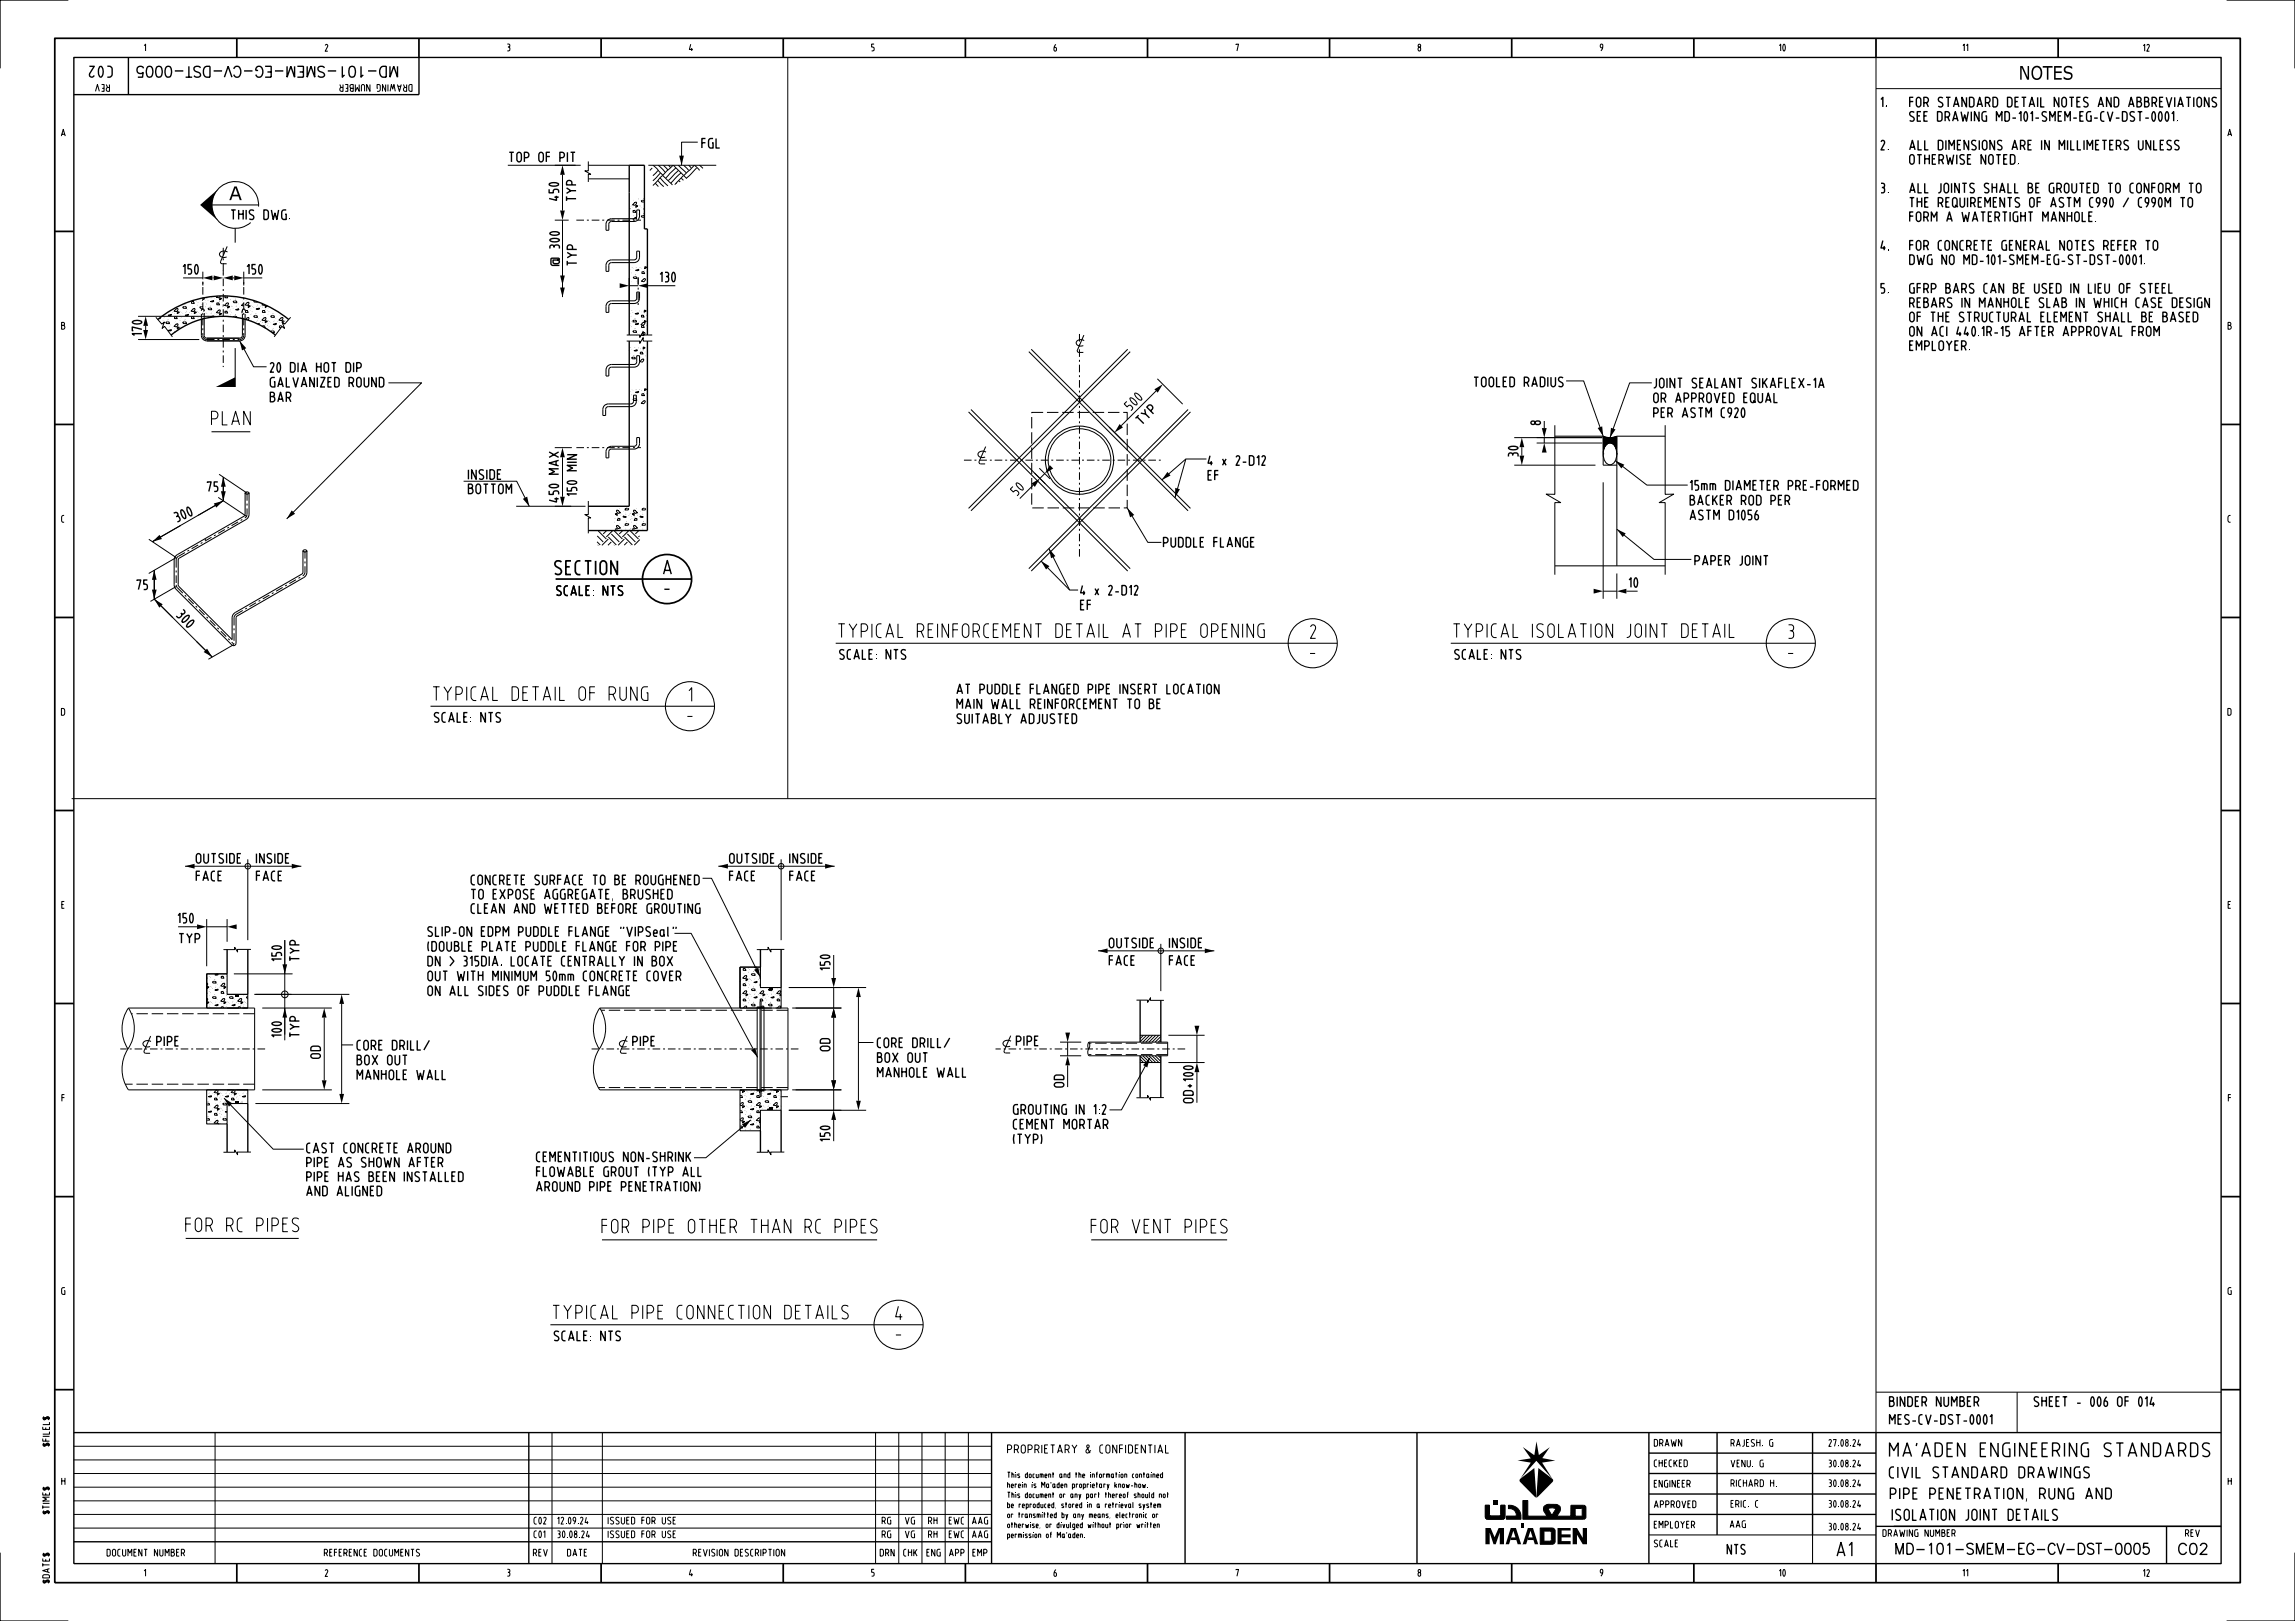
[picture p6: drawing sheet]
<svg xmlns="http://www.w3.org/2000/svg" width="841mm" height="594mm" viewBox="0 0 841 594" stroke-linecap="round" stroke-linejoin="round" font-family="sans-serif">
<defs><g id="words">
<g font-size="5">
<text x="739.7" y="29.2">NOTES</text>
<text x="84" y="73.3">A</text>
<text x="77.5" y="155.7">PLAN</text>
<text x="203.4" y="210.5">SECTION</text>
<text x="243.2" y="210.4">A</text>
<text x="243.5" y="217.6">-</text>
<text x="307.2" y="233.6">TYPICAL REINFORCEMENT DETAIL AT PIPE OPENING</text>
<text x="480.2" y="233.9">2</text>
<text x="532.6" y="233.6">TYPICAL ISOLATION JOINT DETAIL</text>
<text x="655.4" y="233.9">3</text>
<text x="480.1" y="241.1">-</text>
<text x="655.2" y="241.1">-</text>
<text x="158.7" y="256.7">TYPICAL DETAIL OF RUNG</text>
<text x="252.5" y="257">1</text>
<text x="251.9" y="264.2">-</text>
<text x="68.1" y="451.3">FOR RC PIPES</text>
<text x="220.6" y="451.8">FOR PIPE OTHER THAN RC PIPES</text>
<text x="399.9" y="451.8">FOR VENT PIPES</text>
<text x="202.6" y="483.3">TYPICAL PIPE CONNECTION DETAILS</text>
<text x="328.2" y="483.7">4</text>
<text x="328.3" y="490.9">-</text>
<text x="692.4" y="533.8">MA'ADEN ENGINEERING STANDARDS</text>
<text x="673.2" y="570.2">A1</text>
</g>
<g font-size="4">
<text x="41.1" y="24.3" transform="rotate(-180 41.1 24.3)">C02</text>
<text x="146.3" y="24.3" transform="rotate(-180 146.3 24.3)">MD-101-SMEM-EG-CV-DST-0005</text>
<text x="692.4" y="541.5">CIVIL STANDARD DRAWINGS</text>
<text x="692.7" y="549.3">PIPE PENETRATION, RUNG AND</text>
<text x="693.4" y="557.1">ISOLATION JOINT DETAILS</text>
<text x="694.1" y="569.5">MD-101-SMEM-EG-CV-DST-0005</text>
<text x="797.8" y="569.6">C02</text>
</g>
<g font-size="3.5">
<text x="689.3" y="39.2">1.</text>
<text x="699.8" y="39.2">FOR STANDARD DETAIL NOTES AND ABBREVIATIONS</text>
<text x="699.8" y="44.4">SEE DRAWING MD-101-SMEM-EG-CV-DST-0001.</text>
<text x="186.6" y="59.3">TOP OF PIT</text>
<text x="257.2" y="54.2">FGL</text>
<text x="689.3" y="54.9">2.</text>
<text x="699.8" y="54.9">ALL DIMENSIONS ARE IN MILLIMETERS UNLESS</text>
<text x="699.8" y="60.2">OTHERWISE NOTED.</text>
<text x="689.3" y="70.7">3.</text>
<text x="699.8" y="70.7">ALL JOINTS SHALL BE GROUTED TO CONFORM TO</text>
<text x="204.7" y="73.4" transform="rotate(-90 204.7 73.4)">450</text>
<text x="211.1" y="73.6" transform="rotate(-90 211.1 73.6)">TYP</text>
<text x="699.8" y="75.9">THE REQUIREMENTS OF ASTM C990 / C990M TO</text>
<text x="84.7" y="80.4">THIS DWG.</text>
<text x="699.8" y="81.2">FORM A WATERTIGHT MANHOLE.</text>
<text x="689.3" y="91.7">4.</text>
<text x="699.8" y="91.7">FOR CONCRETE GENERAL NOTES REFER TO</text>
<text x="67.1" y="100.4">150</text>
<text x="90.6" y="100.4">150</text>
<text x="205" y="97.2" transform="rotate(-90 205 97.2)">@ 300</text>
<text x="211.3" y="97.2" transform="rotate(-90 211.3 97.2)">TYP</text>
<text x="699.8" y="96.9">DWG NO MD-101-SMEM-EG-ST-DST-0001.</text>
<text x="241.9" y="103.3">130</text>
<text x="689.3" y="107.4">5.</text>
<text x="699.8" y="107.4">GFRP BARS CAN BE USED IN LIEU OF STEEL</text>
<text x="699.8" y="112.7">REBARS IN MANHOLE SLAB IN WHICH CASE DESIGN</text>
<text x="699.8" y="117.9">OF THE STRUCTURAL ELEMENT SHALL BE BASED</text>
<text x="52" y="122.9" transform="rotate(-90 52 122.9)">170</text>
<text x="699.8" y="123.2">ON ACI 440.1R-15 AFTER APPROVAL FROM</text>
<text x="699.8" y="128.4">EMPLOYER.</text>
<text x="99" y="136.4">20 DIA HOT DIP</text>
<text x="99" y="141.8">GALVANIZED ROUND</text>
<text x="540.1" y="141.7">TOOLED RADIUS</text>
<text x="606" y="142.1">JOINT SEALANT SIKAFLEX-1A</text>
<text x="99" y="147.2">BAR</text>
<text x="416.2" y="148.8" transform="rotate(-45 416.2 148.8)">0</text>
<text x="606" y="147.5">OR APPROVED EQUAL</text>
<text x="414.4" y="150.5" transform="rotate(-45 414.4 150.5)">5</text>
<text x="418.6" y="155.8" transform="rotate(-45 418.6 155.8)">T YP</text>
<text x="564.5" y="155.6" transform="rotate(-90 564.5 155.6)">8</text>
<text x="606" y="153">PER ASTM C920</text>
<text x="556.3" y="167.3" transform="rotate(-90 556.3 167.3)">30</text>
<text x="442.7" y="170.5">4 x 2-D12</text>
<text x="171.7" y="175.6">INSIDE</text>
<text x="442.7" y="175.9">EF</text>
<text x="619.4" y="179.6">15mm DIAMETER PRE-FORMED</text>
<text x="76" y="180.1">75</text>
<text x="171.7" y="180.9">BOTTOM</text>
<text x="204.7" y="184" transform="rotate(-90 204.7 184)">450 MAX</text>
<text x="211.3" y="181.7" transform="rotate(-90 211.3 181.7)">150 MIN</text>
<text x="372.7" y="181.7" transform="rotate(-45 372.7 181.7)">5</text>
<text x="619.4" y="185">BACKER ROD PER</text>
<text x="65" y="191.3" transform="rotate(-24 65 191.3)">3</text>
<text x="67.3" y="190.3" transform="rotate(-24 67.3 190.3)">0</text>
<text x="619.4" y="190.5">ASTM D1056</text>
<text x="426.4" y="200.5">PUDDLE FLANGE</text>
<text x="621.1" y="207.1">PAPER JOINT</text>
<text x="597" y="215.2">10</text>
<text x="50.3" y="216">75</text>
<text x="204" y="218.2">SCALE: NTS</text>
<text x="396" y="218">4 x 2-D12</text>
<text x="64.6" y="225.7" transform="rotate(46 64.6 225.7)">3</text>
<text x="66.3" y="227.5" transform="rotate(46 66.3 227.5)">0</text>
<text x="396" y="223.5">EF</text>
<text x="307.7" y="241.6">SCALE: NTS</text>
<text x="533.1" y="241.6">SCALE: NTS</text>
<text x="350.7" y="254.2">AT PUDDLE FLANGED PIPE INSERT LOCATION</text>
<text x="350.7" y="259.7">MAIN WALL REINFORCEMENT TO BE</text>
<text x="159.2" y="264.6">SCALE: NTS</text>
<text x="350.7" y="265.1">SUITABLY ADJUSTED</text>
<text x="71.9" y="316.3">OUTSIDE</text>
<text x="94" y="316.3">INSIDE</text>
<text x="267.4" y="316.3">OUTSIDE</text>
<text x="289.4" y="316.3">INSIDE</text>
<text x="71.9" y="322.7">FACE</text>
<text x="94" y="322.7">FACE</text>
<text x="267.4" y="322.7">FACE</text>
<text x="289.4" y="322.7">FACE</text>
<text x="172.7" y="329.4">TO EXPOSE AGGREGATE, BRUSHED</text>
<text x="172.7" y="324.2">CONCRETE SURFACE TO BE ROUGHENED</text>
<text x="172.7" y="334.7">CLEAN AND WETTED BEFORE GROUTING</text>
<text x="65.3" y="338.2">150</text>
<text x="65.7" y="345.6">TYP</text>
<text x="156.8" y="343.1">SLIP-ON EDPM PUDDLE FLANGE &quot;VIPSeal&quot;</text>
<text x="406.5" y="347.3">OUTSIDE</text>
<text x="428.5" y="347.3">INSIDE</text>
<text x="103.1" y="352.1" transform="rotate(-90 103.1 352.1)">150</text>
<text x="109.7" y="352.1" transform="rotate(-90 109.7 352.1)">TYP</text>
<text x="156.8" y="354">DN &gt; 315DIA. LOCATE CENTRALLY IN BOX</text>
<text x="156.8" y="348.5">(DOUBLE PLATE PUDDLE FLANGE FOR PIPE</text>
<text x="406.5" y="353.7">FACE</text>
<text x="428.5" y="353.7">FACE</text>
<text x="156.8" y="359.4">OUT WITH MINIMUM 50mm CONCRETE COVER</text>
<text x="304.1" y="355.5" transform="rotate(-90 304.1 355.5)">150</text>
<text x="156.8" y="364.8">ON ALL SIDES OF PUDDLE FLANGE</text>
<text x="57.4" y="383.3">PIPE</text>
<text x="103.1" y="380" transform="rotate(-90 103.1 380)">100</text>
<text x="109.7" y="380" transform="rotate(-90 109.7 380)">TYP</text>
<text x="231.9" y="383.3">PIPE</text>
<text x="321.5" y="383.9">CORE DRILL/</text>
<text x="372.5" y="383.2">PIPE</text>
<text x="117.4" y="387.8" transform="rotate(-90 117.4 387.8)">OD</text>
<text x="130.9" y="384.8">CORE DRILL/</text>
<text x="304.1" y="385" transform="rotate(-90 304.1 385)">OD</text>
<text x="321.5" y="389.3">BOX OUT</text>
<text x="130.9" y="395.6">MANHOLE WALL</text>
<text x="130.9" y="390.2">BOX OUT</text>
<text x="321.5" y="394.7">MANHOLE WALL</text>
<text x="389.8" y="398.4" transform="rotate(-90 389.8 398.4)">OD</text>
<text x="437.2" y="404.1" transform="rotate(-90 437.2 404.1)">OD+100</text>
<text x="371.4" y="413.7">CEMENT MORTAR</text>
<text x="371.4" y="408.3">GROUTING IN 1:2</text>
<text x="304.1" y="418.2" transform="rotate(-90 304.1 418.2)">150</text>
<text x="371.4" y="419.1">(TYP)</text>
<text x="112.4" y="422.4">CAST CONCRETE AROUND</text>
<text x="196.6" y="425.7">CEMENTITIOUS NON-SHRINK</text>
<text x="112.4" y="427.7">PIPE AS SHOWN AFTER</text>
<text x="196.6" y="431.1">FLOWABLE GROUT (TYP ALL</text>
<text x="112.4" y="432.9">PIPE HAS BEEN INSTALLED</text>
<text x="196.6" y="436.5">AROUND PIPE PENETRATION)</text>
<text x="112.4" y="438.2">AND ALIGNED</text>
<text x="203.1" y="491.3">SCALE: NTS</text>
<text x="692.4" y="515.3">BINDER NUMBER</text>
<text x="745.4" y="515.3">SHEET - 006 OF 014</text>
<text x="692.4" y="521.9">MES-CV-DST-0001</text>
<text x="633" y="569.5">NTS</text>
</g>
<text font-size="3" x="369.2" y="532.5">PROPRIETARY &amp; CONFIDENTIAL</text>
<g font-size="2.5">
<text x="52.8" y="18.7">1</text>
<text x="119.2" y="18.8">2</text>
<text x="185.9" y="18.6">3</text>
<text x="252.6" y="18.7">4</text>
<text x="319.4" y="18.6">5</text>
<text x="386.2" y="18.8">6</text>
<text x="452.9" y="18.7">7</text>
<text x="519.7" y="18.7">8</text>
<text x="586.4" y="18.6">9</text>
<text x="652" y="18.7">10</text>
<text x="719.3" y="18.7">11</text>
<text x="785.4" y="18.8">12</text>
<text x="40.1" y="31" transform="rotate(-180 40.1 31)">REV</text>
<text x="151" y="31" transform="rotate(-180 151 31)">DRAWING NUMBER</text>
<text x="22.5" y="49.9">A</text>
<text x="816.4" y="49.9">A</text>
<text x="22.6" y="120.6">B</text>
<text x="816.5" y="120.6">B</text>
<text x="22.6" y="191.4">C</text>
<text x="816.5" y="191.4">C</text>
<text x="22.5" y="262.1">D</text>
<text x="816.4" y="262.1">D</text>
<text x="22.6" y="332.8">E</text>
<text x="816.5" y="332.8">E</text>
<text x="22.7" y="403.6">F</text>
<text x="816.6" y="403.6">F</text>
<text x="22.6" y="474.3">G</text>
<text x="816.5" y="474.3">G</text>
<text x="18.1" y="530" transform="rotate(-90 18.1 530)">$FILEL$</text>
<text x="606.2" y="530">DRAWN</text>
<text x="634.3" y="530">RAJESH. G</text>
<text x="670.2" y="530">27.08.24</text>
<text x="606.2" y="537.5">CHECKED</text>
<text x="634.3" y="537.5">VENU. G</text>
<text x="670.2" y="537.5">30.08.24</text>
<text x="22.6" y="544.1">H</text>
<text x="606.2" y="545">ENGINEER</text>
<text x="634.3" y="544.8">RICHARD H.</text>
<text x="670.2" y="544.8">30.08.24</text>
<text x="816.5" y="544.1">H</text>
<text x="18.1" y="554.8" transform="rotate(-90 18.1 554.8)">$TIME$</text>
<text x="606.2" y="552.5">APPROVED</text>
<text x="634.3" y="552.3">ERIC. C</text>
<text x="670.2" y="552.3">30.08.24</text>
<text x="195.7" y="563.5">C01</text>
<text x="195.7" y="558.5">C02</text>
<text x="204.3" y="563.5">30.08.24</text>
<text x="204.3" y="558.5">12.09.24</text>
<text x="222.9" y="563.5">ISSUED FOR USE</text>
<text x="222.9" y="558.5">ISSUED FOR USE</text>
<text x="323.3" y="563.5">RG</text>
<text x="323.3" y="558.5">RG</text>
<text x="331.7" y="563.5">VG</text>
<text x="331.7" y="558.5">VG</text>
<text x="340.2" y="563.5">RH</text>
<text x="340.2" y="558.5">RH</text>
<text x="347.8" y="563.5">EWC</text>
<text x="347.8" y="558.5">EWC</text>
<text x="356.3" y="563.5">AAG</text>
<text x="356.3" y="558.5">AAG</text>
<text x="606.2" y="560">EMPLOYER</text>
<text x="634" y="559.8">AAG</text>
<text x="670.2" y="560.7">30.08.24</text>
<text x="690" y="563">DRAWING NUMBER</text>
<text x="800.9" y="563">REV</text>
<text x="606.2" y="566.8">SCALE</text>
<text x="39.2" y="570.2">DOCUMENT NUMBER</text>
<text x="118.8" y="570.2">REFERENCE DOCUMENTS</text>
<text x="195.5" y="570.2">REV</text>
<text x="208" y="570.2">DATE</text>
<text x="254" y="570.2">REVISION DESCRIPTION</text>
<text x="322.5" y="570.2">DRN</text>
<text x="331.2" y="570.2">CHK</text>
<text x="339.7" y="570.2">ENG</text>
<text x="347.9" y="570.2">APP</text>
<text x="356.5" y="570.2">EMP</text>
<text x="18.1" y="580.1" transform="rotate(-90 18.1 580.1)">$DATE$</text>
<text x="52.8" y="577.6">1</text>
<text x="119.2" y="577.7">2</text>
<text x="185.9" y="577.6">3</text>
<text x="252.6" y="577.6">4</text>
<text x="319.4" y="577.6">5</text>
<text x="386.2" y="577.7">6</text>
<text x="452.9" y="577.6">7</text>
<text x="519.7" y="577.6">8</text>
<text x="586.4" y="577.6">9</text>
<text x="652" y="577.6">10</text>
<text x="719.3" y="577.6">11</text>
<text x="785.4" y="577.7">12</text>
</g>
<g font-size="2">
<text x="369.2" y="545.1">herein is Ma'aden proprietary know-how.</text>
<text x="369.2" y="541.5">This document and the information contained</text>
<text x="369.2" y="548.8">This document or any part thereof should not</text>
<text x="369.2" y="556.1">or transmitted by any means, electronic or</text>
<text x="369.2" y="552.5">be reproduced, stored in a retrieval system</text>
<text x="369.2" y="563.5">permission of Ma'aden.</text>
<text x="369.2" y="559.8">otherwise, or divulged without prior written</text>
</g>
</g></defs>
<g fill="none" stroke="#000" stroke-width=".38">
<path d="M77.8 75.1h17M94.8 75.7a8.6 8.6 0 0 0-10.2-9 8.6 8.6 0 0 0-6.1 12.2 8.6 8.6 0 0 0 13.4 2.7M83.3 90.3l-2.5 5.7 .4 .6 1.8 .1M83.4 92.4a1.82 1.82 0 0 0-3 .9 1.9 1.9 0 0 0 2.6 .8M86.2 83.7v5.2M230.6 95.2h-6.5a1.99 1.99 0 0 0-2 2v2.2h1v-2.2a.99 .99 0 0 1 1-1h6.5M230.6 80.1h-6.5a2.05 2.05 0 0 0-2 2.1v2.2h1v-2.2a.96 .96 0 0 1 1-1h6.5M73.8 116.8v6.1a1.99 1.99 0 0 0 2 2h12a1.99 1.99 0 0 0 2-2v-6.1M74.8 116.8v6.1a.99 .99 0 0 0 1 1h12a1.02 1.02 0 0 0 1-1v-6.1M230.6 110.2h-6.5a2.05 2.05 0 0 0-2 2v2.3h1v-2.3a.99 .99 0 0 1 1-1h6.5M86.2 127.6v14.2M230.6 133.6h-6.5a1.99 1.99 0 0 0-2 2v2.2h1v-2.2a.99 .99 0 0 1 1-1.1h6.5"/>
<path d="M377 128.9l58.4 58.3M377.9 128l58.3 58.3M394.8 128.2l.1 .7 .3 .2h1.8M397.2 122.8l-2.4 5.5M397.3 124.8a1.64 1.64 0 0 0-1.8-.3 1.64 1.64 0 0 0-1 1.6 2.08 2.08 0 0 0 2.5 .5M413.2 128l-58.3 58.3M414.2 128.9l-58.4 58.3M77.5 158.2h14.2M229.4 148h-6.5a2.05 2.05 0 0 0-2 2v2.3h1v-2.3a.99 .99 0 0 1 1-1h6.5M354.9 150.9l58.3 58.4M355.8 150.1l58.4 58.3M435.4 150.1l-58.4 58.3"/>
<path d="M436.2 150.9l-58.3 58.4M569.8 159.8h17.7M587.5 159.8l2.9 .6 2.1-.6M587.5 159.8v10.7h5M587.6 159.9h-.1M587.6 159.9l-.1 .3M587.7 159.9l-.2 .3M587.8 160l-.3 .4 .3-.4M592.1 160l-2.4 2.3M592.2 159.9l-2.4 2.4M592.3 159.9l-2.4 2.4M592.5 159.8v47.6"/>
<path d="M592.5 159.9l-2.5 2.4M592.5 159.8h17.7M230.6 163.5h-6.5a2.05 2.05 0 0 0-2 2.1v2.2h1v-2.2a.96 .96 0 0 1 1-1h6.5M361.2 163.6l-2.4 5.7 .4 .7h1.8M361.3 165.7a1.81 1.81 0 0 0-2.9 1 1.92 1.92 0 0 0 2.6 .8M587.5 166.2h.1M587.5 166.1v.1M587.5 163.5l3.3-3.2-3.3 3.3M587.5 161.4l1.1-1.2-1.1 1.2M587.5 160.9l.9-.7-.9 .9M587.5 160.5l.5-.5-.5 .6M587.5 165.9v.1"/>
<path d="M587.5 165.6v.2M587.6 165.3l-.1 .3M587.6 165.2l-.1 .1M587.6 165l-.1 .2M587.7 164.8l-.2 .3M587.7 164.7l-.2 .3M587.7 164.6l-.2 .3M587.8 164.5l-.3 .3M587.8 164.2l-.3 .5 .3-.4M587.9 164.1l-.4 .4M587.9 160l-.4 .4M587.9 164l-.4 .5"/>
<path d="M588 160l-.5 .8M588.1 163.7l-.6 .7 .5-.5M588.2 163.5l-.7 .7M588.5 163.1a2.06 2.06 0 0 1 2.2-.6 2.06 2.06 0 0 1 1.4 1.8 4.7 4.7 0 0 1-1.7 6 3.3 3.3 0 0 1-2.9-4l.3-2zM588.5 160.2l-1 1.1M588.7 160.2l-1.2 1.3M588.8 160.3l-1.3 1.3M588.9 160.3l-1.4 1.4M589.1 160.3l-1.6 1.6M589.1 160.3l-1.6 1.7M589.3 160.3l-1.8 1.8M589.4 160.3l-1.9 2"/>
<path d="M589.5 160.4l-2 1.9M589.6 160.4l-2.1 2.1M589.7 160.4l-2.2 2.2M589.9 160.4l-2.4 2.3M590.1 160.4l-2.6 2.6M590.2 160.4l-2.7 2.7M590.4 160.4l-2.9 2.9M590.4 162.4l2.1-2-2.1 2M590.6 160.3l-3.1 3.2 3-3.1M590.8 160.3l-3.3 3.5 3.4-3.5M591.1 160.3l-3.6 3.6M591.3 160.2l-3.8 3.8"/>
<path d="M591.5 160.2l-4 4M591.6 160.2l-2.4 2.4M591.6 160.1l-2.3 2.4M591.7 160.1l-2.3 2.3M591.9 160.1l-2.4 2.3M592 160l-2.4 2.4M592.2 164.6l.3-.2-.3 .2M592.2 164.7l.3-.1-.2 .2M592.5 166.2h.1M592.5 166.1h.1M592.5 166h.1M592.5 165.9h.1"/>
<path d="M592.5 165.8h.1M592.5 165.7h.1M592.5 163.6l-.5 .5M592.5 162.6l-.8 .8M592.5 162.2l-1 1M592.5 161.5l-1.4 1.3M592.5 165.2l-.1 .1M592.5 165.1l-.1 .1M592.5 161.1l-1.5 1.6M592.5 160.2l-2.2 2.2M592.5 164.2l-.3 .3M592.5 163l-.6 .7"/>
<path d="M592.5 164.9l-.2 .2M592.5 161.7l-1.1 1.4 1.1-1M592.5 162.5l-.8 .9M592.5 162.1l-1 1.1M592.5 161.1l-1.7 1.5M592.5 160.8l-1.7 1.8M592.5 164l-.3 .4M592.5 162.8l-.7 .8M592.5 160.5l-2 1.9M592.5 164.8l-.2 .2M592.5 164.7l-.2 .2M592.5 161.3l-1.4 1.5 1.4-1.4"/>
<path d="M592.5 162.3l-.9 1M592.5 161.6l-1.2 1.3M592.5 160l-2.3 2.3M592.5 165.6v.1M592.5 163.9l-.4 .4M592.5 163.3l-.5 .7M592.5 160.6l-1.8 1.9M592.5 165.5l-.1 .1M592.5 165.4h-.1M592.5 165.3l-.1 .1M592.5 163.8l-.4 .4M592.5 163.1l-.6 .7"/>
<path d="M592.5 162.7l-.8 .8M89.8 180.7l-.2 8.3-24.7 14.3-.9 1-.2 .9v9.1l.5 1.3 20.6 20.7a.9 .9 0 0 0 1 .2 .9 .9 0 0 0 .6-.8l.2-9.8 25-14.6 .6-.7 .2-1v-7.7M89.9 180.5l.6-.2 .7 .2a.65 .65 0 0 1-.7 .6 .65 .65 0 0 1-.6-.6zM91.3 180.7v7.7l-.2 1-.6 .7-25 14.6-.2 9.6 .2 .6 19.6 19.5v-8l.4-1.3 .7-.6 24.6-14.3 .2-8.3M111.1 201.7l.7-.2 .6 .2a.65 .65 0 0 1-.7 .6 .65 .65 0 0 1-.6-.6zM569.8 207.4h40.4M306.2 235.7h183.8M531.6 235.7h133.6M157.8 258.8h104M75.7 356.9h7.5v7.5h7.6v5h-15.1zM271.2 354.4h7.5v7.5h7.5v7.5h-15zM55.2 379.7l-2.4 5.6 .4 .6 1.8 .1"/>
<path d="M229.8 379.7l-2.4 5.6 .4 .6 1.8 .1M370.4 379.5l-2.5 5.7 .4 .6 1.9 .1M417.8 379.4h7.6M55.3 381.7a1.82 1.82 0 0 0-2.9 .9 1.88 1.88 0 0 0 2.6 .9M75.7 399.4h15.1v5h-7.6v7.5h-7.5zM229.9 381.7a1.81 1.81 0 0 0-2.9 .9 1.88 1.88 0 0 0 2.6 .9M271.2 399.4h15v7.5h-7.5v7.5h-7.5zM370.5 381.6a1.82 1.82 0 0 0-2.9 .9 1.9 1.9 0 0 0 2.6 .9M417.8 389.4h7.6M68.1 453.8h41.4M220.6 454.3h100.8M399.9 454.3h49.8"/>
<path d="M201.7 485.5h136.6M604.2 562.5h83.3M664.2 562.5v10.5"/>
<circle cx="395.6" cy="168.6" r="12.5"/>
<circle cx="481" cy="235.7" r="9"/>
<circle cx="656.2" cy="235.7" r="9"/>
<circle cx="252.8" cy="258.8" r="9"/>
<circle cx="329.3" cy="485.4" r="9"/>
</g>
<path d="M73.8 116.8v-3.1M74.8 113.9a.5 .5 0 0 0-.5-.7 .5 .5 0 0 0-.4 .6 .5 .5 0 0 0 .7 .3l.2-.2M74.8 116.8v-3.1M88.8 113.9a.5 .5 0 0 1 .5-.7 .5 .5 0 0 1 .5 .6 .5 .5 0 0 1-.8 .3l-.2-.2M88.8 116.8v-3.1M89.8 116.8v-3.1" fill="none" stroke="#000" stroke-width=".38" stroke-dasharray="1.7 1.1" stroke-linecap="butt"/>
<g fill="#000">
<path d="M248.9 57h1.7l-.8 3.6zM206.1 60.6l.9 3.5h-1.8zM205.2 77.1h1.8l-.9 3.6zM53.4 115.9l.9 3.5h-1.8zM74.3 101.8l3.5-.8v1.7zM78.3 101l3.5 .8-3.5 .9zM81.8 101.8l3.5-.8v1.7zM85.8 101l3.5 .8-3.5 .9zM205.2 105.4h1.8l-.9 3.5zM205.2 101h1.8l-.9 3.5zM227.1 103.8l3.5 .9-3.5 .8zM233.9 104.7l3.4-.9v1.7z"/>
<path d="M52.5 120.9h1.8l-.9 3.5zM87.8 124.9l2.4 2.7-1.5 .8zM79.1 141.8l7.1-3.6v3.6zM410.3 155.4l1.2 1.2-3.1 1.9zM423 142.7l3.1-1.9-1.8 3.1zM565 156.9h1.8l-.9 3.5zM585.5 156.8l1.6-.6 .4 3.6zM590.3 156.8l1.7 .6-2 3zM81.8 174.9l.9 3.5h-1.7zM206.1 164l.9 3.6h-1.8zM378 177.2l3.1-1.9-1.9 3.1zM384.7 170.5l1.2 1.2-3.1 1.9z"/>
<path d="M427.8 172.9l1.1 1.4-3.2 1.6zM430.7 178.8l1.7 .5-1.8 3.1zM557.7 160.4l.9 3.5h-1.8zM556.8 167h1.8l-.9 3.5zM565.9 162.3l.9 3.5h-1.8zM591.9 168.8l3.3 1.5-1.1 1.4zM55.8 198.5l2.7-2.5 .8 1.5zM78.4 184.5l3.4-1-2.6 2.5zM81 180h1.7l-.9 3.5zM106.9 187l1.2 1.3-3 1.8zM191.6 182.8l1.6-.8 .8 3.5zM205.2 182h1.8l-.9 3.5z"/>
<path d="M413.1 186.1l2.5 2.6-1.5 .9zM592.5 193.9l3.2 1.6-1.1 1.3zM56.6 208.9l.8 3.6h-1.7zM55.7 216.1h1.7l-.8 3.5zM381.5 205.6l3.1 1.9-1.3 1.2zM384.4 201l2.4 2.8-1.6 .8zM584 215.8l3.5 .8-3.5 .9zM592.5 216.6l3.5-.8v1.7zM56.6 219.6l3 1.8-1.2 1.3zM75.9 237.7l1.9 3.1-3.2-1.9zM67.8 317.4l3.5-.9v1.8zM106.9 316.5l3.5 .9-3.5 .9z"/>
<path d="M263.2 317.4l3.5-.9v1.8zM302.4 316.5l3.5 .9-3.5 .9zM72.2 338.7l3.5 .9-3.5 .9zM83.2 339.6l3.5-.9v1.8zM103.5 353.4h1.7l-.8 3.5zM276.3 355.4l1.6-.8 .8 3.5zM304.6 358.4h1.8l-.9 3.5zM402.4 348.4l3.5-.9v1.8zM441.5 347.5l3.5 .9-3.5 .9zM86.4 364.4h1.3v1h-1.3zM104.4 369.4l.8 3.5h-1.7zM118.8 369.4l.9 3.5h-1.8z"/>
<path d="M125.2 364.4l.9 3.5h-1.7zM281.8 361.9h1.3v1h-1.3zM305.5 369.4l.9 3.5h-1.8zM314.6 361.9l.9 3.5h-1.8zM390.4 378.4h1.7l-.9 3.5zM437.7 375.9h1.8l-.9 3.5zM117.9 395.9h1.8l-.9 3.5zM275.2 384.8l1.6-.8 .8 3.4zM304.6 395.9h1.8l-.9 3.5zM391.2 386.9l.9 3.5h-1.7zM421.3 387.7l-.9 3.5-1.5-.9zM438.6 389.4l.9 3.5h-1.8z"/>
<path d="M82.1 402.4l3 1.9-1.2 1.2zM86.4 403.3h1.3v1.1h-1.3zM124.4 400.9h1.7l-.9 3.5zM271.9 412l3.2-1.6-2.1 2.9zM281.8 405.8h1.3v1.1h-1.3zM305.5 406.9l.9 3.5h-1.8zM313.7 403.4h1.8l-.9 3.5zM547.1 549.7h1.6v1.4h-1.6zM557.4 558.4h1.1v1.5h-1.1zM553.8 563.4h1.6l.3 .9h-2.2zM560 563.4h1.6l.3 .9h-2.1z"/>
<path d="M73.3 75.1l6.5-5.7a8.9 8.9 0 0 0 0 11.3z" fill-rule="evenodd"/>
<path d="M544.3 551.6h1.5v3.4l.6 .5 3.4-.1 .2-3.8h1.5l-.2 4.7-.6 .4h-5.6l-.6-.2-.2-.6z" fill-rule="evenodd"/>
<path d="M552.8 551.6a4.2 4.2 0 0 1 4.6 5.1h-5.4v-1.2h3.7a2.45 2.45 0 0 0-2.9-2.7z" fill-rule="evenodd"/>
<path d="M557.1 541.9l5.2-4 .7 10.6h-.5l-5.5-5.5-.2-.5z" fill-rule="evenodd"/>
<path d="M558 530.3l4.3 3 .7-5.1 .9 5 4-2.9-2.7 4 4.7 .9-4.8 .8 3.8 5.9-5.9-6.6-5.9 6.6 3.9-5.9-4.9-.8 4.9-.8z" fill-rule="evenodd"/>
<path d="M562.5 548.5h1l-.5 .2z" fill-rule="evenodd"/>
<path d="M558.1 549.9h1.8v5.7h7l-1.3-2.1 .2-1.4 1.3-.8h3.1l1.1 .4 .5 .6v1.2l-1.3 2.1h5.1l.1-4 5 .1 .5 .6-.1 3.9-.8 .5h-22.2zM567.3 552.9l1.4 2.4 1.5-2.4-.3-.1a3.1 3.1 0 0 0-2.6 .1zM577.2 552.8v2.8l2.5-.1 .1-2.6z" fill-rule="evenodd"/>
<path d="M564.4 559.9h4.3l.8 .3 .4 .7v4l-.3 .6-.9 .4h-4.3zM565.8 561.1v3.7l2.5-.2 .1-3.3-.3-.2z" fill-rule="evenodd"/>
<path d="M563.7 537.9l5.2 4 .3 .6-.2 .5-5.5 5.5h-.5z" fill-rule="evenodd"/>
<path d="M544.3 559.9h1.9l1.5 3.4 1.5-3.4h1.9v6h-1.5v-4.3l-1.5 4.3h-.8l-1.4-4.3v4.3h-1.6z" fill-rule="evenodd"/>
<path d="M553.6 559.9h1.9l1.9 6h-1.2l-1.6-5-1.6 5h-1.3z" fill-rule="evenodd"/>
<path d="M559.9 559.9h1.9l1.9 6h-1.3l-1.6-5-1.5 5h-1.3z" fill-rule="evenodd"/>
<path d="M570.8 559.9h4.8v.9h-3.4v1.5h3.4v1.1h-3.4v1.3h3.4v1.2h-4.8z" fill-rule="evenodd"/>
<path d="M576.3 559.9h1.6l2.1 3.7v-3.7h1.6v6h-1.6l-2.1-3.5v3.5h-1.6z" fill-rule="evenodd"/>
</g>
<g fill="none" stroke="#000" stroke-width=".37">
<path d="M25 .1h-24.9v24.9M815.9 .1h25.1v24.9M288.7 21.1v271.6M687.5 21.1v503.9M687.5 32.5h126.4M215.6 59.2v3.4h-1.3l2.2 1.2h-.9v2.9M255.7 52.1h-5.9v8.5M186.1 60.6h26.7M206.1 64.1v13M215.6 60.6h15M215.6 65.5h15M230.9 76.3l-.2 .3"/>
<path d="M230.9 76.2l-.2 .1M231.2 75.5l.1 .1M231.9 75.9h.1M232 77.2l.7-.1 .3 .7h-1zM232.2 79v.1M232.2 73.4h.1M232.5 79.8l.6-.2 .2 .3-.3 .6M232.6 74.2l-.8 .9 .9 .1 .5-.5-.1-.7-.6 .3M232.6 79.8l-.7 .7M233 76.5v.1M233.8 75.5l-.7-.3-.1 .8 .8-.4M233.8 77v.1"/>
<path d="M234 78.5h.1M234 72.9h.1M234 76.4h.1M234.2 75.2h.1M234.4 77.5h.1M234.6 75.5h.1M235 76.1h.1M235.5 78.9l-.5 .3 .2 .4h.9M235.5 73.3l-.5 .3 .2 .4h.9M235.6 78.9l.5 .2M235.6 73.3l.5 .2M235.8 78.2v.1"/>
<path d="M235.8 72.7h.1M236.1 76.5l-.2 .1h.2M237.6 60.6h24.9M239 61.6l-.9 .9M239.3 60.6l3.6 3.6 3.7-3.6M240.1 67.2l1.2 1.2M241.1 66.2l2.1 2.2M241.1 62.5l-1.8 1.9M241.2 60.6l2.6 2.6M241.8 65.1l3 3M242 63.5l-2.7 2.8M243.1 60.6l1.7 1.7"/>
<path d="M245 60.6l.8 .8M246.4 67.8l-3.5-3.5-3.6 3.7M246.7 60.6l3.8 3.7M247.7 61.5l-3.8 3.8M247.8 67.2l.1 .1M248.6 60.6l2.9 2.7M248.6 62.4l-3.7 3.8M248.7 66.2l.6 .5M249.6 63.3l-3.8 3.8M249.7 65.3l.7 .8M250.5 60.5l1.9 1.9M250.5 64.3l-3.2 3.4"/>
<path d="M250.6 64.3l1 1.1M252.3 60.5l1 1M254.2 60.5v.1M254.3 60.6l-3.7 3.7M254.5 60.5l1.9 1.9M255.3 61.6l-3.8 3.7M256.2 62.5h.1M256.3 60.5l1.3 1.2M81.8 99.1v1.4M203.3 80.7h5.1M206.1 80.7v28.2M231.1 98.8h.1"/>
<path d="M231.4 100h.1M231.7 97.9v.1M232.1 98.5v.1M233.2 98v.1M234.2 98.7l-1.3 .4 .7 .1 .5-.1v-.3M234.5 98h.1M235.2 98.3h.1M235.9 99.5l.3 .8-1-.1v-.6l.7-.1M236.2 99l.1 .1M237.1 97.9l-.8-.2-.1 .8 .8-.5M237.1 99.5h.1M50.6 115.9h28.4"/>
<path d="M53.4 119.4v1.5M57.1 116.3l2.2 2.5 .9-.8-.8 2.3 .9-.7 2.9 3.8M58.6 116.5l.1 .3h-.4M59.5 120h.1M59.6 116v.1M59.7 117.4l.1 .1M60 119.8h.1M60.1 116.4v.1M60.7 115h.1M61.3 117.9l-.6 .2 .3 .5h1.1l-.1-.5-.6-.2M61.5 117.2l.1 .1M61.9 114.5h.1"/>
<path d="M62 119.7h.1M62.6 119h.1M62.9 115.2l-1.3 .3 .7 .2 .5-.1v-.4M63.2 114.5h.1M63.9 114.8v.1M64 116.1l.6-.1 .3 .8-.9-.1zM64.1 118h.1M64.5 113.2l.6-.2 .2 .3-.6 .9-.9-.2 .8-.8M64.6 118.8l-.8 .8 .9 .2 .6-.9-.2-.3-.6 .2M64.9 115.5h.1M65.8 120l-.7-.2-.2 .7 .8-.4M65.8 114.4l-.7-.2-.2 .7 .8-.4"/>
<path d="M65.8 116v.1M65.9 117.4l.1 .1M66 115.3v.1M66.2 119.8h.1M66.2 114.2h.1M66.3 116.4l.1 .1M66.6 114.4v.1M67 115h.1M67.1 101.8h7.2M67.5 117.9l-.5 .2 .2 .5h1.1l-.1-.5-.6-.2M67.5 112.3l-.5 .3 .2 .4h1.1l-.1-.5-.6-.2M67.7 117.2l.1 .1"/>
<path d="M67.7 111.6l.1 .1M68.1 114.5h.1M68.2 114.1h.1M68.8 113.4h.1M69.1 115.2l-1.2 .3 .6 .2 .5-.1 .1-.4M69.4 114.5h.1M70.1 114.8l.1 .1M70.2 116.1l.7-.1 .3 .8-1-.1zM70.4 118h.1M70.4 112.4h.1M70.8 113.2l.5-.2 .1 .7-.5 .5-.9-.2zM70.9 110.4l.3 .8h-1v-.7l.7-.1"/>
<path d="M71.2 115.5h.1M72 114.4l-.7-.2-.1 .7 .8-.4M72 110.4h.1M72 116v.1M72.2 117.4v.1M72.2 111.9h.1M72.2 109.7l.1 .1M72.2 115.3v.1M72.4 114.2h.1M72.5 116.4l.1 .1M72.5 110.9h.1M72.8 114.4v.1"/>
<path d="M73.2 115h.1M73.7 112.3l-.5 .3 .2 .4h.9M73.8 112.3l.5 .1M74 111.6v.1M74.3 103.2v1.4M74.4 109.2l.7 .2M74.8 114.9h.3M75 109.5l-.9 .5h.2M75 115l-.2 .1M75.1 110.9v.1M75.1 116.5v.1M75.2 112.4h.1"/>
<path d="M75.3 110.2v.1M75.3 115.8v.1M75.5 114.7h.1M75.5 109.1h.1M75.6 111.4h.1M75.8 115h.1M75.8 109.4h.1M76.2 109.9v.1M76.2 115.5v.1M76.8 112.8l-.6 .3 .3 .4h1.1l-.1-.5-.6-.2M77 112.1l.1 .1M77.4 109.4v.1"/>
<path d="M77.4 115v.1M77.5 114.6h.1M77.5 109h.1M77.8 101.8h.5M78.1 113.9v.1M78.3 115.8v.3l-.4 .1M78.4 115.7l-1.2 .4 .5 .1M78.4 110.1l-1.2 .4 .6 .1 .5-.1v-.3M78.7 115h.1M78.7 109.4h.1M79.4 115.4h.1M79.4 109.8h.1"/>
<path d="M79.4 111h.7l.4 .7h-1.1zM79.7 112.9v.1M80 113.7l.5-.2 .3 .3-.6 .9-.9-.2 .7-.8M80.4 110.4l.1 .1M80.7 108.4l-.5 .7-.9-.2 .4-.4M81.3 114.9l-.8-.2v.8l.7-.5M81.3 109.4l-.8-.3v.8l.7-.4M81.3 110.9v.1M81.4 112.4h.1M81.5 115.8v.1M81.5 110.2v.1M81.7 114.7h.1"/>
<path d="M81.7 109.1h.1M81.8 111.4h.1M82.4 112.8h.1M82.4 114.1l.7-.1 .3 .7h-1zM82.6 115.9l.1 .1M82.6 110.3h.1M82.7 108.4l-.3 .1v.6h1l-.3-.6M83 111.1l-.7 .8 .8 .2 .5-.5 .1-.4-.2-.3-.6 .3M83.4 113.4l.1 .1M84.3 112.4l-.8-.3-.1 .8 .8-.4M84.3 113.9v.1M84.4 115.4h.1"/>
<path d="M84.4 109.8h.1M84.5 113.3h.1M84.7 112.1h.1M84.8 114.4h.1M84.8 108.8h.1M85.1 112.4h-.1M85.3 101.8h.5M85.4 113h.1M86 115.8l-.5 .4M86 110.2l-.6 .3 .3 .4h1.1l-.1-.5-.6-.2M86.1 115.8l.6 .2 .1 .3M86.2 115.1l.1 .1"/>
<path d="M86.2 109.6h.1M86.6 112.4v.1M86.7 112h.1M87.3 111.4h.1M87.6 113.1l-1.2 .4 .6 .2 .5-.2v-.3M87.9 112.4v.1M88.6 112.8h.1M88.7 109.1h.1M88.8 114v.7M88.9 110.3h.1M89.3 111.1l-.8 .8 .8 .2M89.3 101.8h6.8"/>
<path d="M89.3 102.3v2.3M89.3 111.1l-.1 .1M89.9 112.6h.1M90.1 115.7h.1M90.1 110.1h.1M90.5 116.5l.6-.2 .2 .3-.5 .8M90.6 110.9l.5-.2 .2 .3-.6 .9-.9-.2zM90.6 116.5l-.6 .6M90.6 113.7l.3 .8h-.9v-.7h.6M90.9 113.2h.1M91.8 112.1l-.7-.2-.2 .8 .8-.5M91.8 113.7v.1"/>
<path d="M91.9 115.1l.1 .1M92 113v.1M92.2 117.5h.1M92.2 111.9h.1M92.3 114.2h.1M92.6 112.1v.1M92.6 117.7v.1M93 112.7v.1M93.1 110.2l.1 .5 1.1-.1M93.5 115.6l-.5 .3 .2 .4h1.1l-.1-.5-.6-.2M93.7 114.9l.1 .1M94.1 112.2h.1"/>
<path d="M94.1 117.8v.1M94.2 117.4h.1M94.2 111.8h.1M94.8 116.7v.1M94.8 111.2h.1M95.1 118.6l-.3 .3M95.1 112.9l-1.2 .3 .6 .2 .5-.1 .1-.3M95.1 118.5l-.8 .2M95.4 117.8h.1M95.4 112.2h.1M96.1 112.6h.1M96.1 118.1l.1 .1"/>
<path d="M96.2 119.6l.7-.3 .3 .8h-.3M96.3 111.4l-.3 .3 .9 .2 .2-.2M96.4 115.7h.1M96.8 116.5l-.8 .8 .9 .2 .5-.5-.1-.7-.6 .2M96.9 113.7l.3 .8h-1v-.7h.7M97.2 113.2h.1M97.2 118.8h.1M98 117.7l-.7-.2-.1 .7 .8-.4M98 112.1l-.7-.2-.1 .8 .8-.5M98 113.7v.1M98 119.3v.1M98.2 115.1v.1"/>
<path d="M98.2 118.6v.1M98.2 113v.1M98.4 117.5h.1M98.5 114.2h.1M98.5 119.8h.1M98.8 117.7v.1M99.2 112.8h.1M99.2 118.3h.1M99.7 115.6l-.5 .3 .2 .4h1.1v-.5l-.7-.2M100 114.9v.1M100.3 117.8v.1M100.5 117.4h.1"/>
<path d="M101 116.7l.1 .1M101.3 118.5l-1.2 .3 .6 .2 .5-.2 .1-.2M101.7 117.8h.1M102.3 118.1l.1 .1M102.6 115.7h.1M103 116.5l-.8 .8 1 .2 .5-.9-.2-.3-.6 .2M103.3 119.7l-.2-.4-.7 .1v.6l.6 .1M103.4 118.8h.1M103.4 118.1l.1 .1M104.2 117.8l-.6 .3M104.2 117.7l-.7-.2-.1 .5M104.5 118.6h.1"/>
<path d="M104.7 117.5h.1M105 117.7v.1M106.5 116.3l-2.2 2.5-.9-.8 .8 2.3-.9-.7-2.8 3.8M230.6 101.9v8.8M230.6 104.7h3.3M230.9 114.8h.1M231 118.6h.1M231.1 119.2h.1M231.2 115.9h.1M231.2 119.7h.1M231.3 103.3h.1M231.5 113.9h.1"/>
<path d="M231.5 117.7v.1M231.9 114.4v.1M231.9 118.2v.1M232.4 117.3l-.5 .3 .2 .4h1.1v-.5l-.7-.2M232.6 101.4l-.5 .2 .2 .4 1.1 .1-.1-.5-.6-.2M232.7 116.6v.1M232.8 100.7l.1 .1M233 113.9v.1M233 117.8h.1M233.2 119.1h.1M233.3 103.1h.1M233.7 118.4h.1"/>
<path d="M233.9 102.5h.1M233.9 101.9v2.3M234 114.6l-1.2 .4 .6 .1 .5-.1 .1-.3M234 118.4l-1.2 .4 .6 .1 .5-.1 .1-.3M234.3 113.9h.1M234.4 117.8h.1M235 114.3h.1M235 118.1h.1M235.1 115.6l.6-.1 .3 .7h-.9zM235.1 119.4l.7-.1 .3 .7h-1zM235.3 117.4h.1M235.4 101.5h.1"/>
<path d="M235.7 118.2l.4-.2 .3 .3-.6 .9-.9-.2zM235.8 102.3l.5-.2 .2 .3-.5 .9-.9-.3 .7-.7M236 115h.1M236.1 118.8h.1M236.9 113.9l-.8-.2-.1 .7 .8-.4M236.9 117.7l-.8-.2v.7l.8-.4M236.9 115.4v.1M236.9 119.2v.1M237 116.9h.1M237.2 100.9l.1 .1M237.3 104.7h10.2M50.6 124.4h22.4"/>
<path d="M59.5 120.1h.1M61.9 120.1h.1M62.9 120.7l-1.3 .4 .7 .2 .5-.2v-.2M63.2 120.1h.1M63.9 120.4h.1M64.2 121.7l-.2 .2M64.9 121.1h.1M66.6 120v.1M87.8 124.9l5.1 9.5h4.8M98.2 120.7h.1M99.7 121.2l-.4 .4M99.8 121.2l.7 .2v.5h-.8"/>
<path d="M100 120.5v.1M101 122.3h.1M229.7 122.8h4.8v.8l1.2-2.1v1.3h3.3M229.7 125h4.8v.8l1.2-2.1v1.3h3.3M230.5 128.3h.1M230.7 132.7h.1M230.8 129.4h.1M231.1 127.4v.1M231.2 123h.1M231.5 128h.1M232 130.8l-.5 .3 .2 .4h1.1l-.1-.5-.6-.2M232.2 130.1l.1 .1"/>
<path d="M232.4 121.1l-.5 .3 .3 .4h1.1l-.1-.5-.6-.2M232.6 127.5h.1M232.7 120.4v.1M232.7 132.6h.1M233.2 122.9h.1M233.3 131.9v.1M233.6 128.1l-1.2 .4 .6 .2 .5-.2v-.3M233.7 122.2h.1M233.9 127.5h.1M234.6 127.8h.1M234.7 129.1l.6-.1 .4 .7h-1.1zM234.8 130.9h.1"/>
<path d="M235.2 131.7l.5-.2 .2 .3-.5 .9-.9-.2 .7-.8M235.3 121.2h.1M235.6 128.5h.1M235.7 122l-.8 .8 .9 .2 .5-.5 .1-.4-.3-.3-.5 .2M236.5 127.4l-.8-.2v.7l.7-.4M236.5 129h.1M236.6 130.4h.1M237.1 120.7h.1M424.1 138.8l9.3 9.3M573.9 139.6h6.4l7.2 20.2M142.3 140.3h12.2l-49.4 49.8M231 143.5v.1"/>
<path d="M231.2 147.9h.1M231.4 144.7h.1M231.6 142.7h.1M232 143.2v.1M232.5 146.1l-.5 .2 .2 .4 1.1 .1v-.5l-.7-.2M232.8 145.4v.1M233.1 142.7v.1M233.3 147.8h.1M233.8 147.2h.1M234.1 143.4l-1.2 .3 .6 .2 .6-.4M234.4 142.7h.1M235.1 143l.1 .1"/>
<path d="M235.4 146.2h.1M235.8 147l.5-.2 .2 .3-.6 .8-.9-.1zM235.8 144.2l.4 .8-1-.1v-.6l.6-.1M236.1 143.7h.1M237 142.6l-.7-.2-.1 .8 .7-.5M237 144.2v.1M237.1 145.6l.1 .1M406.4 156.5l5.8 5.7M423.6 143.3l-12.7 12.7M565.9 154.3v2.6M569.8 155.8v25.3h-3.2l5.3 3.1h-2.1v26.4M605.3 140.3h-8.1l-7.2 20.1"/>
<path d="M610.2 155.8v25.3h3.1l-5.3 3.1h2.2v26.4M80.3 173.8l10.2 6.9M81.8 174.9v8.6M169.9 176.3h19.4l4.7 9.2M203.3 164h6.2M206.1 167.6v14.4M378.6 177.8l-4.9 4.9M379.1 173.3l3.9 4M380.9 171.6l3.9 3.9M382.8 173.6l-1.7 1.7M434.6 168.2l-4 14.2M442.1 168.2h-7.5l-8.9 7.7"/>
<path d="M554.9 160.4h32.3M554.9 170.5h29.8M557.7 163.9v3.1M563.1 162.3h24.1M565.9 160.4v1.9M587.5 176.7v42.7M591.9 168.8l11.6 9h15M54.5 197.6l10.1 6.7-10.1 5.8M80 182.3l10.5 7M81.8 183.5l-26 15M81.8 183.5l-9.2 5.3M189.2 185.5h25.4"/>
<path d="M215.6 183.6v5h-1.3l2.2 1.2h-.9v5.6M218.8 198.5l1.2 1.2M218.9 196.4l2.2 2.2M219.2 194.5l3 3M219.2 199.7l-.1 .1M220.1 194.4l-.1 .1M222.3 194.4l-1.2 1.2M222.9 197.5l-2.3 2.3M222.9 196.8l2.9 2.9M224 195.6l2.9 3M224 198.6l-1.2 1.2M224.5 194.4l-2.3 2.4"/>
<path d="M225.1 194.5l3 3M225.1 199.7l-.1 .1M225.2 191.3v.1M225.4 193.9l.7-.2 .1 .4M225.4 188.3l.7-.2 .1 .8-.8-.5M225.4 189.9v.1M225.4 194l.2 .1M226 194.4l-.2 .1M226.2 189.4h.1M226.5 189.9l.7 .1v.6l-1 .1zM226.6 192.7l.8 .8-.9 .2-.5-.5 .1-.7 .6 .2M226.6 187.1l.8 .8-.9 .2-.5-.5 .1-.7 .6 .2"/>
<path d="M227 191.9h.1M227 186.3h.1M227.3 188.7l-.1 .1M227.9 194h.1M227.9 188.4h.1M228.2 194.4l-1.3 1.2M228.3 189.1l1.2 .3-.6 .2-.5-.1-.1-.3M228.5 192.9h.1M228.6 187.3l-.1 .1M228.8 197.5l-2.3 2.3M228.8 196.8l2.9 2.9M229.1 193.6h.1"/>
<path d="M229.1 188h.1M229.3 188.4h.1M229.3 194h.1M229.6 191.1v.1M229.8 191.8l-.7 .2v.5h1.1l.2-.5-.5-.2M229.8 186.2l-.7 .2v.5h1.1l.2-.4-.5-.3M229.9 195.6l2.9 3M229.9 198.6l-1.2 1.2M230.4 188.9v.1M230.4 194.4l-2.3 2.4M230.8 193.9v.1M230.8 188.3v.1"/>
<path d="M231 190.4h.1M231 199.7v.1M231 194.5l3 3M231.1 193.7h.1M231.1 188.1h.1M231.4 189.2v.1M231.4 191.3v.1M231.6 189.9v.1M231.6 193.9l.7-.2 .1 .4M231.6 188.3l.7-.2 .1 .8-.7-.5M231.7 194l.1 .1M231.9 194.4l-.2 .1"/>
<path d="M232.3 186.9l1.3 1-.9 .2-.6-.9zM232.4 189.4h.1M232.8 189.9l.6 .1v.6l-1 .1zM232.8 192.7l.8 .8-.9 .2-.6-.9 .2-.3 .6 .2M233.2 191.9h.1M233.2 186.3h.1M233.5 188.7l-.1 .1M234.1 194.4l-1.3 1.2M234.1 194h.1M234.2 188.4h-.1M234.4 196.3l-.4 .5M234.5 197.7l-2.1 2.1"/>
<path d="M234.5 189.1l1.2 .3-.6 .2-.5-.1-.1-.3M234.8 192.9h.1M234.8 187.3v.1M235.3 193.6h.1M235.3 188h.1M235.5 188.4h.1M235.5 194h.1M235.9 191.1l-.1 .1M236 191.8l-.6 .2-.1 .5h1.1l.2-.4M236 186.2l-.6 .2-.1 .5h1.1l.2-.4M236.1 191.8l.5 .2M236.1 186.2l.5 .2"/>
<path d="M413.1 186.1l7.5 12.6h5M592.5 193.9l13.6 11.1h13.7M56.6 208.9v10.7l21.2 21.2-5.8-5.7M64.6 214.9l-9.5 5.5M381.5 205.6l10.5 10.6M384.4 201l7.6 15.2h3.1M587.5 216.6h5M592.5 210.1v9.3M596 216.6h4.1M85.8 236.1l-9.4 5.5M26.2 292.7h661.3M67.8 317.4h42.6"/>
<path d="M90.8 314.9v29.6M263.2 317.4h42.7M286.2 314.9v29.6M65.3 339.6h6.9M75.7 336.8v17.3M75.7 339.6h7.5M83.2 336.8v8.3M257.5 321.8h3.2l18 36.3-.3 .3 .3 .1M75.7 356.9h7.5M75.7 358.2v.3M75.8 357.2h.1M76.7 357.7h.1"/>
<path d="M76.8 359.1h.1M76.9 357h.1M77.2 358.1l.1 .1M78.4 359.5l-.5 .3 .2 .4h1.1l-.1-.4-.6-.3M78.6 358.9l.1 .1M79.9 356.9l-1.2 .3 .7 .2 .5-.2v-.3M81.2 359.6l.1 .1M81.7 357.7l.4 .8-1-.1v-.6l.6-.1M82.1 357.2h.1M82.9 357.7h.1M83 359.1h.1M83.1 357h.1"/>
<path d="M85.7 356.9h21.5M92 347.9h-5l.1 1-1.1-1.8v.9h-4.1M104.4 344.5v36.7M247.2 342h6.1l24.3 45.4M271.2 354.4h7.5M271.2 359.7v.3M271.3 359.6h-.1M271.6 358.9h.1M272.3 359.3h.1M272.3 355l.7-.1 .4 .7h-1.1zM272.6 356.8h.1M272.9 357.6l-.7 .8 .9 .2 .5-.9-.2-.3-.5 .2"/>
<path d="M273.3 359.9l.1 .1M274.2 358.8l-.8-.2v.8l.7-.5M274.2 354.8v.1M274.3 356.3h.1M274.4 359.7v.1M274.6 358.6h.1M274.7 355.3h.1M275 358.8v.1M275.3 359.4v.1M275.9 356.7l-.6 .3 .3 .4h1.1l-.1-.5-.6-.2M276.1 356l.1 .1M276.3 354.4h1.1"/>
<path d="M276.5 358.9h.1M276.6 358.5h.1M277.2 357.9h.1M277.5 359.6l-1.2 .4 .6 .1 .5-.1 .1-.3M277.8 358.9h.1M278.5 359.3h.1M278.7 355v.6M287.4 347.9h-5l.1 1-1.1-1.8v.9h-4.1M305.5 349.9v8.5M402.4 348.4h42.6M425.4 345.9v17.3M47.1 369.4a13.7 13.7 0 0 0-.2 15"/>
<path d="M47.1 369.4h46.2v30h-46.2a13.7 13.7 0 0 1-.2-15M47.1 369.4a13.7 13.7 0 0 1-.2 15M75.7 369.4h.1M75.7 363.8v.2M75.7 365.9l.4 .2-.4 .8M75.7 360.3l.4 .3-.4 .7M75.8 368.4h.1M75.8 362.8h.1M76.7 367.3l-.8-.2-.1 .7 .8-.4M76.7 361.7l-.8-.2-.1 .7 .8-.4M76.7 363.2v.1M76.7 368.9h.1"/>
<path d="M76.8 364.7h.1M76.9 368.2h.1M76.9 362.6h.1M77.1 367.1h.1M77.1 361.5h.1M77.2 369.3l.1 .1M77.2 363.7h.1M77.5 367.3h-.1M77.5 361.7h-.1M77.9 362.3h.1M77.9 367.9h.1M78.4 365.2l-.5 .2 .2 .4 1.1 .1-.1-.6-.6-.1"/>
<path d="M78.6 364.5l.1 .1M79 361.7v.1M79 367.3v.1M79.1 366.9h.1M79.1 361.3h.1M79.7 366.3h.1M79.7 360.7h.1M80 368l-1.3 .4 .7 .1 .5-.1v-.3M80 362.4l-1.3 .4 .7 .2 .5-.2v-.3M80.3 367.3h.1M80.3 361.7l.1 .1M81 367.7h.1"/>
<path d="M81 362.1h.1M81.1 363.4l.6-.1 .4 .7h-1zM81.2 365.3h.1M81.7 366l-.8 .8 .9 .3 .4-.5v-.7l-.6 .2M81.7 360.5l.5-.3 .2 .4-.6 .9-.9-.2zM81.7 368.9l-.6 .1v.4M81.7 368.9l.3 .5M82.1 362.8h.1M82.1 368.4h.1M82.9 367.3l-.7-.2-.1 .7 .7-.4M82.9 361.7l-.7-.2-.1 .7 .7-.4M82.9 363.2v.1"/>
<path d="M82.9 368.9h.1M83 364.7h.1M83.1 362.6h.1M83.1 368.2h.1M83.2 364.4h7.6M83.3 367.1h.1M83.4 369.3l.1 .1M83.7 367.3h.1M84.1 367.9h.1M84.6 365.2l-.5 .2 .2 .4 1.1 .1-.1-.6-.6-.1M84.8 364.5l.1 .1M85.2 367.3v.1"/>
<path d="M85.3 366.9h.1M85.9 366.3h.1M86.2 368l-1.2 .4 .6 .1 .5-.1 .1-.3M86.5 367.3h.1M87.2 367.7h.1M87.9 366l-.8 .8 .9 .3 .5-.5-.1-.7-.6 .2M88 368.9l-.7 .1v.4M88 368.9l.2 .5M88.3 368.4h.1M89.1 367.3l-.7-.2-.1 .7 .8-.4M89.1 368.9h.1M89.3 364.7h.1"/>
<path d="M89.3 368.2h.1M89.5 367.1h.1M89.6 369.3l.1 .1M89.9 367.3h.1M90.3 367.9h.1M90.8 365.2l-.5 .2 .5 .4M93.2 364.4h34.8M96.1 369.4h25.5M118.8 372.9v23M125.2 367.9v33M219.8 369.4a13.7 13.7 0 0 0-.2 15M219.8 369.4a13.7 13.7 0 0 1-.2 15"/>
<path d="M219.8 369.4h58.9M271.2 365.2h.1M271.2 365.3v.2M271.6 364.5h.1M272.3 364.8v.1M272.3 366.1l.7-.1 .4 .8-1.1-.1zM272.4 369.4l.5-.6 .5-.2 .2 .3-.1 .5M272.6 368h.1M272.6 362.4h.1M272.9 363.2l.5-.2 .2 .3-.5 .9-.9-.2zM273 360.4l.4 .8h-1.1v-.7h.7M273.3 365.5h.1"/>
<path d="M274.2 364.4l-.8-.2v.7l.7-.4M274.2 360.4v.1M274.2 366v.1M274.3 361.9h.1M274.3 367.4l.1 .1M274.4 365.3v.1M274.6 364.2h.1M274.7 366.5h.1M274.7 360.9h.1M275 364.4v.1M275.3 365h.1M275.9 367.9l-.6 .3 .3 .4h1.1l-.1-.5-.6-.2"/>
<path d="M275.9 362.3l-.6 .3 .3 .4h1.1l-.1-.5-.6-.2M276.1 367.2l.1 .1M276.1 361.6l.1 .1M276.5 364.5v.1M276.6 364.1h.1M277.2 363.4v.1M277.2 369h.1M277.5 369h2.5v.4h-2.5zM277.5 369.4v30M277.5 365.2l-1.2 .3 .6 .2 .6-.4M277.8 364.5h.1M278.5 366.9h.4v35h-.4z"/>
<path d="M278.5 364.8l.1 .1M278.6 366.1l.7-.1 .3 .8-1-.1zM278.7 360.5v.7M278.7 361.9h7.5M278.8 362.4h.1M279 369l.6-.4 .3 .4M279.2 363.2l.4-.2 .3 .3-.6 .9-.9-.2zM279.6 365.5h.1M280 369.4v30M280.4 364.4l-.8-.2v.7l.8-.4M280.4 366v.1M280.6 367.4v.1"/>
<path d="M280.6 361.9h.1M280.6 365.3v.1M280.8 364.2h.1M281 366.5h.1M281.2 364.4v.1M281.6 365h.1M281.8 362.5l-.2 .1 .2 .4 1.1-.1M282.1 367.9l-.5 .3 .2 .4h1.1v-.5l-.7-.2M282.4 367.2v.1M282.7 364.5v.1M282.9 364.1h.1M283.4 369h.1"/>
<path d="M283.4 363.4l.1 .1M283.7 365.2l-1.2 .3 .6 .2 .5-.2 .1-.2M284.1 364.5h.1M284.7 364.8l.1 .1M284.8 366.1l.7-.1 .3 .8-1-.1zM284.8 369.4l.5-.6 .6-.2 .2 .3-.2 .5M285 362.4h.1M285 368h.1M285.4 363.2l.5-.2 .2 .3-.6 .9-.9-.2zM285.8 365.5h.1M286.2 364.3l-.3-.1-.1 .7 .4-.2M286.2 369.4h2.5v30h-2.5"/>
<path d="M289.1 361.9h28.3M290.3 369.4h18M305.5 361.9v7.5M305.5 372.9v23M314.6 365.4v38M416.5 366.5h4v.8l1.1-1.7v1h4.9M417.9 379.4l-.1 .1M419 379.4l-1.2 1.2M420.2 379.4l-2.4 2.3M421.3 379.4l-2.5 2.5M422.4 379.4l-2.5 2.5M423.5 379.4l-2.5 2.5"/>
<path d="M424.7 379.4l-2.5 2.5M425.4 379.8l-2.1 2.1M428.2 379.4h13.2M438.6 379.4v10M77.3 399.7v.1M79.6 399.4l-.4 .1M79.8 399.4l.1 .2-.5 .9-.9-.2 .7-.8M83.5 399.7v.1M85.8 399.4l-.4 .1M86 399.4v.6l-.4 .5-.9-.2 .8-.8M89.7 399.7v.1M96.1 399.4h25.5"/>
<path d="M125.2 382.9h4.2M219.6 384.4a13.7 13.7 0 0 0 .2 15h58.9M272 399.4l-.2 .2-.6-.2M272.9 399.8l-.7-.2-.1 .7 .8-.4M273.4 399.6h.1M273.7 399.8v.1M275.2 399.9h.1M275.4 399.4h.1M276.6 399.9h.1M277.2 399.4h.3M277.5 399.4h2.5v.4h-2.5zM278.4 399.8l-.1 .5 .2-.1"/>
<path d="M279 399.8h.2M279.1 399.9l-.2 .1M280 399.8l-.1 .1M281.5 399.9h.1M281.6 399.4h.1M282.8 399.9h.1M283.4 399.4l.9 .2 .2-.2M285.4 399.8l-.7-.2-.1 .7 .7-.4M285.8 399.6h.1M286.2 399.8v.1M290.3 399.4h18M305.5 399.4v7.5"/>
<path d="M314.6 382h5.5M388.4 386.9h7.8M388.4 381.9h7.8M391.2 381.9v5M391.2 390.4v7.9M399 381.9l-.4 1.2 .4 1.3M399 381.9l.4 1.2-.4 1.3M399 381.9h28.9v5h-28.9l-.4-1.3 .4-1.2M417.8 387l2.4 2.4M417.8 388.1l1.2 1.3M417.8 389.2l.1 .2M418.8 386.9l2.5 2.5"/>
<path d="M419.9 386.9l2.5 2.5M421 386.9l2.5 2.5M421.3 387.7l-10.3 19h-4.4M422.2 386.9l2.5 2.5M423.3 386.9l2.1 2M424.5 386.9l.9 .9M425.4 381l-.9 .9M428.2 389.4h13.2M438.6 392.9v11.2M76 409.8l-.3 .1M76 404.2l-.3 .1M76.1 409.8l.6 .2 .1 .5-1.1-.1"/>
<path d="M76.1 404.2l.6 .2 .1 .5h-1.1M76.2 409.1l.1 .1M76.2 403.5l.1 .1M76.6 400.8v.1M76.6 406.4h.1M76.7 411.6h.1M76.7 406h.1M76.7 400.4h.1M77.3 410.9h.1M77.3 405.3h.1M77.5 407.1l-1.2 .4 .7 .1 .5-.1v-.3M77.5 401.5l-1.2 .3 .7 .2 .5-.1v-.3"/>
<path d="M77.9 406.4h.1M77.9 400.8h.1M78.6 406.7h.1M78.6 401.1v.1M78.6 408l.7-.1 .4 .8h-1.1zM78.6 402.4l.7-.1 .4 .8-1.1-.1zM78.8 409.9h.1M78.8 404.3h.1M79.2 410.7l.5-.2 .2 .3-.5 .9-.9-.2 .7-.8M79.2 405.1l-.7 .8 .9 .2 .5-.9-.2-.3-.5 .2M79.6 407.4l.1 .1M79.6 401.8h.1"/>
<path d="M79.7 411.9h.7M80.5 406.3l-.8-.2v.8l.7-.5M80.5 400.7l-.8-.2v.8l.7-.5M80.5 402.3v.1M80.5 407.9v.1M80.6 409.4h.1M80.6 403.7l.1 .1M80.7 407.2h.1M80.7 401.6v.1M80.9 411.7h.1M80.9 406.1h.1M80.9 400.5h.1"/>
<path d="M81 408.4h.1M81 402.8h.1M81.3 406.3l-.1 .1M81.3 400.7l-.1 .1M81.6 401.3v.1M81.6 406.9v.1M82.1 402.4l18 18.7h11.2M82.2 409.8l-.6 .3 .3 .3 1.1 .1-.1-.5-.6-.2M82.2 404.2l-.6 .3 .3 .4h1.1l-.1-.5-.6-.2M82.4 409.1l.1 .1M82.4 403.5l.1 .1M82.8 400.8v.1"/>
<path d="M82.8 406.4h.1M82.9 411.6h.1M82.9 406h.1M82.9 400.4h.1M83.2 407.2l-.7 .3 .7 .1M83.8 401.5l-1.3 .3 .7 .2 .5-.1v-.3M84.1 400.8h.1M84.8 401.1v.1M84.9 402.4l.6-.1 .4 .8-1.1-.1zM85.1 404.3h.1M85.9 401.8h.1M86.7 400.7l-.8-.2v.8l.7-.5"/>
<path d="M86.7 402.3v.1M86.9 401.6v.1M87.1 400.5h.1M87.2 402.8h.1M87.5 400.7v.1M87.9 401.3v.1M88.4 404.2l-.3 .2M88.5 404.2l.6 .2M88.7 403.5v.1M89 400.8v.1M89.1 400.4h.1M90 401.5l-1.2 .3 .6 .2 .5-.1 .1-.3"/>
<path d="M90.3 400.8h.1M93.6 404.4h34.4M271.2 407.1l.6-.1 .3 .7h-.9M271.3 409h.1M271.3 403.4h.1M271.6 409.8l.6-.2 .1 .7-.5 .5-.6-.2M271.6 404.2l.6-.2 .1 .7-.5 .5-.6-.2M271.7 409.7l-.5 .6M271.7 404.2l-.5 .5M271.8 412.6l.3 .7h-.9M271.8 401.4l.3 .8-.9-.1M271.8 412.6l-.6 .1"/>
<path d="M271.8 401.4l-.6 .1M272.1 412.1h.1M272.1 406.5h.1M272.1 400.9h.1M272.9 411l-.7-.2-.1 .7 .8-.4M272.9 405.4l-.7-.2-.1 .7 .8-.4M272.9 401.4v.1M272.9 407h.1M272.9 412.6h.1M273.1 414h.1M273.1 408.4h.1M273.1 402.8h.1"/>
<path d="M273.2 400.7h.1M273.2 406.3h.1M273.2 411.9h.1M273.4 410.8h.1M273.4 405.2h.1M273.5 401.8h.1M273.5 413h.1M273.5 407.4v.1M273.7 405.4h.1M273.7 411h.1M274.1 400.4h.1M274.1 406h.1"/>
<path d="M274.1 411.5v.1M274.6 408.9l-.5 .2 .3 .4 1.1 .1-.1-.6-.7-.1M274.6 403.3l-.5 .2 .3 .4 1.1 .1-.1-.5-.7-.2M274.9 413.8h.1M274.9 408.2l.1 .1M274.9 402.6l.1 .1M275.1 410.4l-16.4 13.8h-4.4M275.2 405.4v.1M275.2 411v.1M275.4 410.6h.1M275.4 405.1h.1M275.9 410h.1"/>
<path d="M275.9 404.4h.1M276.3 411.7l-1.3 .4 .7 .1 .5-.1v-.3M276.3 406.1l-1.3 .4 .7 .2 .5-.2v-.3M276.3 400.5l-1.3 .4 .7 .2 .5-.2v-.3M276.6 411h.1M276.6 405.4v.1M277.2 411.4h.1M277.2 405.8h.1M277.2 400.2h.1M277.4 407.1l.6-.1 .3 .7h-1zM277.5 409h.1M277.5 403.4h.1"/>
<path d="M277.8 404.2l.6-.2 .1 .7-.4 .5-1-.2 .8-.8M277.9 409.7l-.8 .9 1 .2 .4-.5-.1-.7-.6 .2M278 412.6l.3 .7h-1l.1-.6 .6-.1M278 401.4l.3 .8-1-.1 .1-.6 .6-.1M278.3 406.5h.1M278.3 412.1h.1M278.3 400.9h.1M278.7 410.8h-.3l-.1 .7 .4-.2M279.2 405.4l-.8-.2-.1 .7 .8-.4M279.2 401.4v.1M279.3 402.8h.1M279.4 406.3h.1"/>
<path d="M279.4 400.7h.1M279.6 405.2h.1M279.7 401.8h.1M280 405.4h-.1M280.4 400.4h.1M280.4 406h.1M280.9 403.3l-.5 .2 .2 .4 1.1 .1-.1-.5-.6-.2M281.1 402.6l.1 .1M281.5 405.4v.1M281.6 405.1h.1M281.8 406.3l-.6 .2 .6 .1M282.2 404.4h.1"/>
<path d="M282.5 400.5l-1.3 .4 .7 .2 .5-.2v-.3M282.8 405.4l.1 .1M283.5 400.2h.1M283.5 405.8h.1M283.7 403.4h.1M284.1 404.2l.6-.2 .2 .3-.6 .9-.9-.2 .8-.8M284.2 401.4l.4 .8-1-.1v-.6l.6-.1M284.6 406.5h.1M284.6 400.9h.1M285.4 405.4l-.7-.2-.1 .7 .7-.4M285.4 401.4v.1M285.5 402.8h.1"/>
<path d="M285.6 400.7h.1M285.6 406.3h.1M285.8 405.2h.1M285.9 401.8h.1M286.2 405.4h.1M286.2 401.9h2.5M289.1 406.9h28.3M305.5 410.4v7.8M426.5 402.2h-4.9v.9l-1.1-1.7v.9h-4M92 422.2h-5l.1 .9-1.1-1.7v.8h-4.1M287.4 422.2h-5l.1 .9-1.1-1.7v.8h-4.1M687.5 510.1h126.4"/>
<path d="M739.2 510.1v15M27.1 540h336.3M27.1 535h336.3M27.1 530h336.3M78.8 525v48M202.3 525v48M220.7 525v48M320.9 525v48M329.4 525v48M337.9 525v48M346.4 525v48M354.9 525v48"/>
<path d="M27.1 560h336.3M27.1 554.9h336.3M27.1 550h336.3M27.1 545h336.3M544.3 555.9l.2 .6 .6 .2h5.6l.5-.2 .3-.6M545.8 555v-3.4h-1.5v4.3M545.8 555l.6 .5h3l.6-.5M550 555v-3.4h1.5v4.3M552.8 551.6a4.2 4.2 0 0 1 4.6 5.1h-5.4v-1.2h3.7a2.45 2.45 0 0 0-2.9-2.7zM558.1 549.9h1.8v5.7h7l-1.3-2.1v-1.2l.3-.3 1.1-.7h3.2l1.1 .4 .5 .6v1.2l-1.3 2.1h5.1l.1-4 4.9 .1 .6 .7-.1 3.8-.8 .5h-22.2zM564.4 559.9h4.3l.8 .3 .4 .7v4l-.3 .6-.9 .4h-4.3zM567.3 552.9l1.4-.4 1.5 .4-1.5 2.4z"/>
<path d="M577.2 552.8l2.6 .1-.1 2.6-2.5 .1zM.1 569v25h24.9M555.4 563.4l.3 .9M561.6 563.4l.3 .9M565.8 561.1h2.1l.5 .2 .1 2.9-.3 .5-2.4 .1zM841 569v25h-25.1"/>
<circle cx="395.6" cy="168.6" r="11.5"/>
<circle cx="90.8" cy="317.4" r="1.01"/>
<circle cx="286.2" cy="317.4" r="1.01"/>
<circle cx="425.4" cy="348.4" r="1.01"/>
<circle cx="104.4" cy="364.4" r="1.23"/>
</g>
<g fill="none" stroke="#000" stroke-width=".37" stroke-dasharray="2.8 1.1 .7 1.1" stroke-linecap="butt">
<path d="M74.3 99.5v23.4M81.8 90.8v43.7M89.3 99.5v23.4M211.2 80.7h23.7M233.9 101.6v11.2M75.8 124.4h12M75.8 124.4a1.45 1.45 0 0 1-1.5-1.5M87.8 124.4a1.51 1.51 0 0 0 1.5-1.5M395.6 122.4v82.6M211.2 164h23.7M353.2 168.6h73M89.8 189.8l.5-.6 .2-.8"/>
<path d="M90.5 180.7v7.7M64.6 205.2v9.1M64.6 205.2l.2-.8 .5-.5M65 215.4l20.4 20.4M65 215.4l-.4-1.1M65.3 203.9l24.5-14.1M111.8 201.9v7.7M111.8 209.6l-.3 .8-.5 .6M85.8 226.4v9.3M85.8 226.4l.2-.7 .5-.6M85.8 235.7l-.4 .1M86.5 225.1l24.5-14.1"/>
<path d="M97.2 384.4h-53.1M292.6 384.4h-75.8M434.3 384.4h-69.5"/>
</g>
<g fill="none" stroke="#000" stroke-width=".51">
<path d="M27.1 21.1h786.8v551.9h-786.8zM47.1 21.1v13.6M153.5 21.1v13.6h-126.4M57.8 117.1a37.6 37.6 0 0 1 48 0M62.7 122.8a30 30 0 0 1 38.2 0M230.6 122.8v-62.2h5.5v23.3h1.1v38.9M230.6 125v60.5h-15M237.2 125v69.4h-21.6M75.7 356.9v12.5M83.2 347.9v9M90.8 347.9v16.5M271.2 354.4v15"/>
<path d="M278.7 347.9v6.5M286.2 347.9v14M417.8 366.6v15.3M425.4 366.6v15.3M417.8 386.9v15.3M425.4 386.9v15.3M83.2 411.9v10.3M90.8 404.4v17.8M278.7 414.4v7.8M286.2 406.9v15.3M27.1 525h786.8M193.8 525v48"/>
<path d="M363.4 525v48M434.3 525v48M519.3 525v48M604.2 525v48M604.2 540h83.3M604.2 532.5h83.3M629.2 525v37.5M664.2 525v37.5M687.5 525v48M604.2 554.9h83.3M604.2 547.5h83.3M687.5 559.3h126.4"/>
<path d="M793.9 559.3v13.7M27.1 565h336.3"/>
</g>
<g fill="none" stroke="#000" stroke-width=".63" stroke-linecap="butt">
<path d="M20.1 14h800.8v566h-800.8zM86.8 14v7.1M153.5 14v7.1M220.3 14v7.1M287 14v7.1M353.8 14v7.1M420.5 14v7.1M487.2 14v7.1M554 14v7.1M620.7 14v7.1M687.5 14v7.1M754.2 14v7.1"/>
<path d="M20.1 84.8h7M813.9 84.8h7M20.1 155.5h7M813.9 155.5h7M203.6 212.2h49.8M20.1 226.3h7M813.9 226.3h7M20.1 297h7M813.9 297h7M20.1 367.7h7M813.9 367.7h7M20.1 438.5h7"/>
<path d="M813.9 438.5h7M20.1 509.2h7M813.9 509.2h7M86.8 573v7M153.5 573v7M220.3 573v7M287 573v7M353.8 573v7M420.5 573v7M487.2 573v7M554 573v7M620.7 573v7"/>
<path d="M687.5 573v7M754.2 573v7"/>
<circle cx="244.4" cy="212.2" r="9"/>
</g>
<path d="M83.2 369.4h7.6M93.3 371.5h-45.1M278.7 369.4h7.5M288.7 370.2h-68.4M90.8 399.4h-7.6M93.3 397.3h-47.4M286.2 399.4h-7.5M288.7 398.5h-69.4M427.9 386.5h-28.9M427.9 382.3h-28.9" fill="none" stroke="#000" stroke-width=".37" stroke-dasharray="4.2 1.4" stroke-linecap="butt"/>
<g fill="none" stroke="#000" stroke-width=".38" stroke-dasharray="4.2 1.4" stroke-linecap="butt">
<path d="M233.3 79.2v-2.3M234.4 76.9h-1.1M234.4 79.2v-2.3M230.6 95.2h1.7M230.6 96.2h1.7M230.6 80.1h1.7M230.6 81.2h1.7M232.3 95.2a.99 .99 0 0 0 1-1M232.3 96.2a1.99 1.99 0 0 0 2.1-2M232.3 80.1a.96 .96 0 0 0 1-.9M232.3 81.2a2.05 2.05 0 0 0 2.1-2M233.3 94.2v-2.2"/>
<path d="M234.4 92h-1.1M234.4 94.2v-2.2M230.6 110.2h1.7M230.6 111.2h1.7M232.3 110.2a.99 .99 0 0 0 1-1M232.3 111.2a1.99 1.99 0 0 0 2.1-2M233.3 109.2v-2.2M234.4 107h-1.1M234.4 109.2v-2.2M230.6 133.6h1.7M230.6 134.5h1.7M232.3 133.6a.99 .99 0 0 0 1-1"/>
<path d="M232.3 134.5a1.99 1.99 0 0 0 2.1-1.9M233.3 132.6v-2.3M234.4 130.3h-1.1M234.4 132.6v-2.3M229.4 148h1.8M229.4 149h1.8M231.2 148a1.01 1.01 0 0 0 1-1M231.2 149a1.99 1.99 0 0 0 2-2M232.2 147v-2.2M233.2 144.8h-1M233.2 147v-2.2M378.1 151.1h35v35h-35v-35"/>
<path d="M230.6 163.5h1.7M230.6 164.6h1.7M232.3 163.5a.99 .99 0 0 0 1-.9M232.3 164.6a2.05 2.05 0 0 0 2.1-2M233.3 162.6v-2.3M234.4 160.3h-1.1M234.4 162.6v-2.3"/>
</g>
<use href="#words"/>
</svg>
